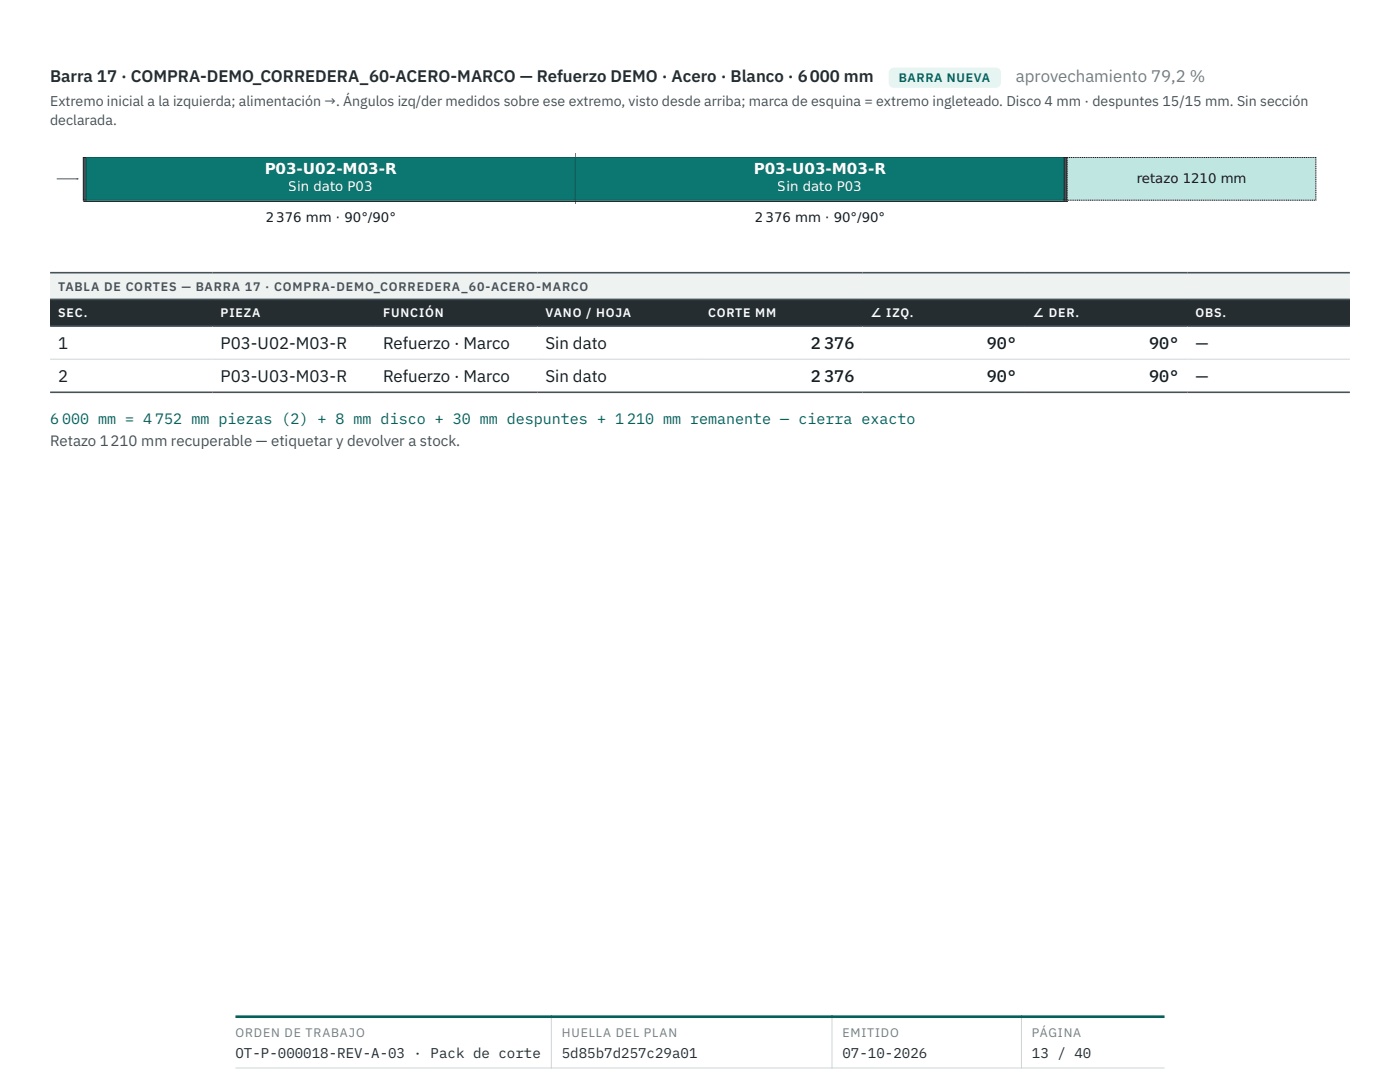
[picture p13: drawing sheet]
<svg xmlns="http://www.w3.org/2000/svg" width="279mm" height="216mm" viewBox="0 0 279 216" stroke-linecap="round" stroke-linejoin="round" font-family="sans-serif">
<defs><g id="words">
<text font-size="3.4" fill="#252d31" x="10" y="16.4">Barra 17 · COMPRA-DEMO_CORREDERA_60-ACERO-MARCO — Refuerzo DEMO · Acero · Blanco · 6 000 mm</text>
<text font-size="3.4" fill="#727d82" x="202.8" y="16.4">aprovechamiento 79,2 %</text>
<g font-size="3.4" fill="#161c1f">
<text x="11.6" y="69.7">1</text>
<text x="44" y="69.7">P03-U02-M03-R</text>
<text x="76.5" y="69.7">Refuerzo · Marco</text>
<text x="108.9" y="69.7">Sin dato</text>
<text x="161.8" y="69.7">2 376</text>
<text x="196.9" y="69.7">90°</text>
<text x="229.3" y="69.7">90°</text>
<text x="238.6" y="69.7">—</text>
<text x="11.6" y="76.2">2</text>
<text x="44" y="76.2">P03-U03-M03-R</text>
<text x="76.5" y="76.2">Refuerzo · Marco</text>
<text x="108.9" y="76.2">Sin dato</text>
<text x="161.8" y="76.2">2 376</text>
<text x="196.9" y="76.2">90°</text>
<text x="229.3" y="76.2">90°</text>
<text x="238.6" y="76.2">—</text>
</g>
<g font-size="3" fill="#fcfdfc">
<text x="52.8" y="34.7">P03-U02-M03-R</text>
<text x="150.4" y="34.7">P03-U03-M03-R</text>
</g>
<text font-size="3" fill="#075f5a" x="10" y="84.5">6 000 mm = 4 752 mm piezas (2) + 8 mm disco + 30 mm despuntes + 1 210 mm remanente — cierra exacto</text>
<text font-size="3" fill="#465158" x="10" y="89">Retazo 1 210 mm recuperable — etiquetar y devolver a stock.</text>
<g font-size="2.8" fill="#465158">
<text x="10" y="21.2">Extremo inicial a la izquierda; alimentación →. Ángulos izq/der medidos sobre ese extremo, visto desde arriba; marca de esquina = extremo ingleteado. Disco 4 mm · despuntes 15/15 mm. Sin sección</text>
<text x="10" y="24.9">declarada.</text>
</g>
<g font-size="2.8" fill="#252d31">
<text x="47" y="211">OT-P-000018-REV-A-03 · Pack de corte</text>
<text x="112.1" y="211">5d85b7d257c29a01</text>
<text x="168.1" y="211">07-10-2026</text>
<text x="205.9" y="211">13 / 40</text>
</g>
<g font-size="2.7" fill="#fcfdfc">
<text x="57.6" y="38.1">Sin dato P03</text>
<text x="155.3" y="38.1">Sin dato P03</text>
</g>
<g font-size="2.7" fill="#161c1f">
<text x="226.8" y="36.5">retazo 1210 mm</text>
<text x="52.9" y="44.2">2</text>
<text x="55.1" y="44.2">376 mm · 90°/90°</text>
<text x="150.6" y="44.2">2</text>
<text x="152.8" y="44.2">376 mm · 90°/90°</text>
</g>
<text font-size="2.5" fill="#075f5a" x="179.4" y="16.4">BARRA NUEVA</text>
<text font-size="2.5" fill="#465158" x="11.6" y="58">TABLA DE CORTES — BARRA 17 · COMPRA-DEMO_CORREDERA_60-ACERO-MARCO</text>
<g font-size="2.5" fill="#fcfdfc">
<text x="11.6" y="63.3">SEC.</text>
<text x="44" y="63.3">PIEZA</text>
<text x="76.5" y="63.3">FUNCIÓN</text>
<text x="108.9" y="63.3">VANO / HOJA</text>
<text x="141.3" y="63.3">CORTE MM</text>
<text x="173.7" y="63.3">∠ IZQ.</text>
<text x="206.1" y="63.3">∠ DER.</text>
<text x="238.6" y="63.3">OBS.</text>
</g>
<g font-size="2.5" fill="#727d82">
<text x="47" y="206.9">ORDEN DE TRABAJO</text>
<text x="112.1" y="206.9">HUELLA DEL PLAN</text>
<text x="168.1" y="206.9">EMITIDO</text>
<text x="205.9" y="206.9">PÁGINA</text>
</g>
</g></defs>
<path d="M177.4 13.5h22.4v4h-22.4z" fill="#e6f4f2"/>
<path d="M10 54.4h259.4v5.3h-259.4z" fill="#eef3f2"/>
<g fill="#252d31">
<path d="M10 59.7h32.4v5.4h-32.4z"/>
<path d="M42.4 59.7h32.5v5.4h-32.5z"/>
<path d="M74.9 59.7h32.4v5.4h-32.4z"/>
<path d="M107.3 59.7h32.4v5.4h-32.4z"/>
<path d="M139.7 59.7h32.4v5.4h-32.4z"/>
<path d="M172.1 59.7h32.5v5.4h-32.5z"/>
<path d="M204.5 59.7h32.5v5.4h-32.5z"/>
<path d="M237 59.7h32.4v5.4h-32.4z"/>
</g>
<path d="M10 71.7h259.4" fill="none" stroke="#cdd5d6" stroke-width=".2"/>
<path d="M10 54.4h259.4M10 59.7h259.4M10 65.1h259.4M10 78.3h259.4" fill="none" stroke="#465158" stroke-width=".32"/>
<path d="M16.6 31.4h.6v8.5h-.6z" fill="#465158" stroke="#161c1f" stroke-width=".2"/>
<path d="M11.3 35.7h4.3z" fill="#000" stroke="#465158" stroke-width=".2"/>
<path d="M15.3 35.5l.4 .2-.4 .2z" fill="#465158"/>
<path d="M17.2 31.4h97.5v8.5h-97.5z" fill="#0b7770" stroke="#075f5a" stroke-width=".2"/>
<path d="M114.8 30.7v10" fill="none" stroke="#e56a32" stroke-width=".2"/>
<path d="M114.9 31.4h97.5v8.5h-97.5z" fill="#0b7770" stroke="#075f5a" stroke-width=".2"/>
<path d="M212.4 31.4h.6v8.5h-.6z" fill="#465158" stroke="#161c1f" stroke-width=".2"/>
<path d="M213 31.4h49.6v8.5h-49.6z" fill="#bfe6e0" stroke="#161c1f" stroke-width=".2" stroke-dasharray=".2 .1" stroke-linecap="butt"/>
<path d="M16.6 40.2h196.5z" fill="#000" stroke="#161c1f" stroke-width=".2"/>
<path d="M47 213.1h185.4M110 202.6v10.6M166 202.6v10.6M203.9 202.6v10.6" fill="none" stroke="#cdd5d6" stroke-width=".2"/>
<path d="M47 202.9h185.4" fill="none" stroke="#075f5a" stroke-width=".53"/>
<use href="#words"/>
</svg>
